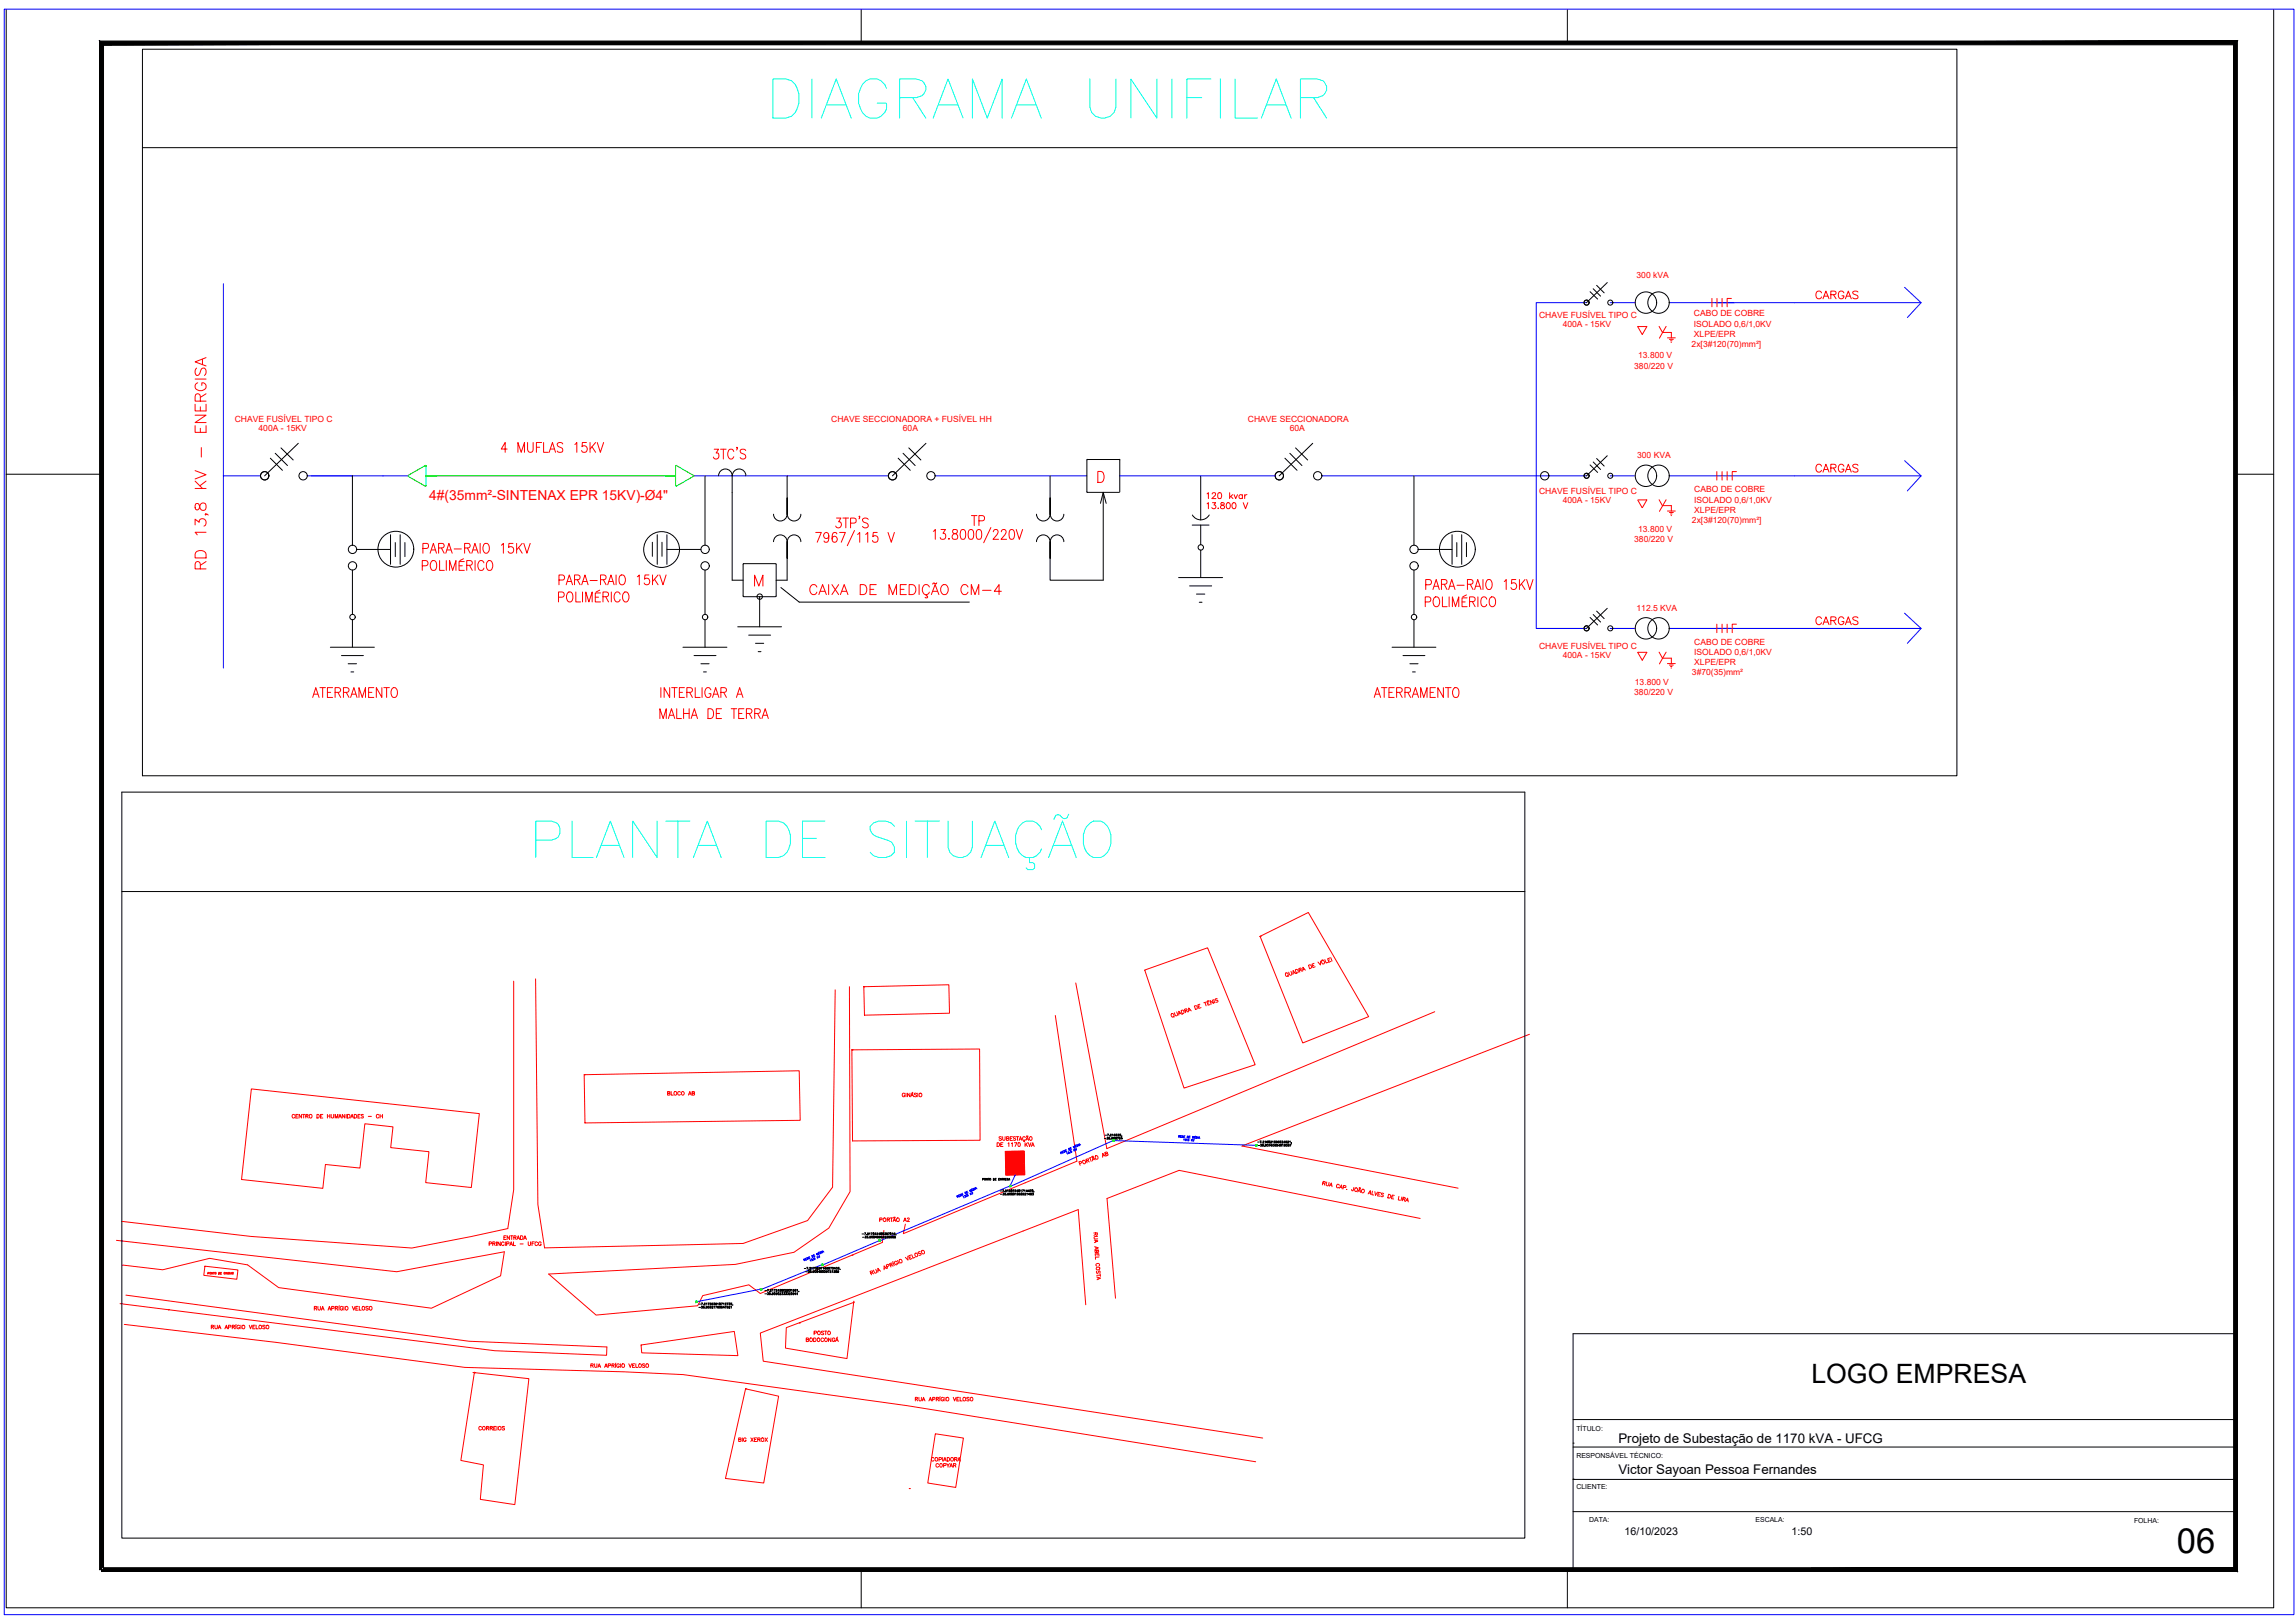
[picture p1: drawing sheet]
<svg xmlns="http://www.w3.org/2000/svg" width="594mm" height="420mm" viewBox="0 0 594 420" stroke-linecap="round" stroke-linejoin="round" font-family="sans-serif">
<defs><g id="words">
<text font-size="21.6" fill="#0ff" x="137.6" y="226.5">PLANTA DE SITUAÇÃO</text>
<text font-size="15.4" fill="#0ff" x="199" y="31.8">DIAGRAMA UNIFILAR</text>
<text font-size="9" x="563.5" y="402.1">06</text>
<text font-size="6.9" x="468.9" y="358.1">LOGO EMPRESA</text>
<text font-size="6.6" fill="#f00" x="54.7" y="148.5" transform="rotate(-90 54.7 148.5)">RD 13,8 KV - ENERGISA</text>
<g font-size="5.7" fill="#f00">
<text x="128.4" y="118.2">4 MUFLAS 15KV</text>
<text x="250.1" y="137.2">TP</text>
<text x="108.3" y="144.3">PARA-RAIO 15KV</text>
<text x="367.9" y="153.8">PARA-RAIO 15KV</text>
<text x="79.7" y="181.7">ATERRAMENTO</text>
<text x="354.5" y="181.7">ATERRAMENTO</text>
<text x="169.7" y="187.3">MALHA DE TERRA</text>
</g>
<g font-size="5.3" fill="#f00">
<text x="468.8" y="78.7">CARGAS</text>
<text x="468.8" y="123.5">CARGAS</text>
<text x="468.8" y="163">CARGAS</text>
</g>
<text font-size="3.6" fill="#f00" x="111.1" y="129.5">4#(35mm²-SINTENAX EPR 15KV)-Ø4&quot;</text>
<g font-size="3.5">
<text x="418.9" y="373.5">Projeto de Subestação de 1170 kVA - UFCG</text>
<text x="418.9" y="381.5">Victor Sayoan Pessoa Fernandes</text>
</g>
<g font-size="2.8">
<text x="420.5" y="397.3">16/10/2023</text>
<text x="463.8" y="397.3">1:50</text>
</g>
<g font-size="2.2" fill="#f00">
<text x="423.6" y="72">300 kVA</text>
<text x="398.4" y="82.3">CHAVE FUSÍVEL TIPO C</text>
<text x="438.5" y="81.9">CABO DE COBRE</text>
<text x="404.5" y="84.6">400A - 15KV</text>
<text x="437.9" y="89.8">2x[3#120(70)mm²]</text>
<text x="438.5" y="84.5">ISOLADO 0,6/1,0KV</text>
<text x="438.5" y="87.2">XLPE/EPR</text>
<text x="423" y="95.4">380/220 V</text>
<text x="424.1" y="92.8">13.800 V</text>
<text x="60.8" y="109.3">CHAVE FUSÍVEL TIPO C</text>
<text x="66.9" y="111.6">400A - 15KV</text>
<text x="215.2" y="109.3">CHAVE SECCIONADORA + FUSÍVEL HH</text>
<text x="233.7" y="111.6">60A</text>
<text x="323" y="109.3">CHAVE SECCIONADORA</text>
<text x="333.8" y="111.6">60A</text>
<text x="423.8" y="118.6">300 KVA</text>
<text x="398.4" y="127.8">CHAVE FUSÍVEL TIPO C</text>
<text x="404.5" y="130.1">400A - 15KV</text>
<text x="438.6" y="127.4">CABO DE COBRE</text>
<text x="438.6" y="130.1">ISOLADO 0,6/1,0KV</text>
<text x="424.1" y="137.6">13.800 V</text>
<text x="438" y="135.3">2x[3#120(70)mm²]</text>
<text x="438.6" y="132.8">XLPE/EPR</text>
<text x="423" y="140.3">380/220 V</text>
<text x="423.6" y="158.1">112.5 KVA</text>
<text x="398.4" y="167.9">CHAVE FUSÍVEL TIPO C</text>
<text x="438.6" y="166.9">CABO DE COBRE</text>
<text x="404.5" y="170.2">400A - 15KV</text>
<text x="438.6" y="169.5">ISOLADO 0,6/1,0KV</text>
<text x="438.6" y="172.2">XLPE/EPR</text>
<text x="423.2" y="177.2">13.800 V</text>
<text x="438" y="174.8">3#70(35)mm²</text>
<text x="423" y="180">380/220 V</text>
</g>
<g font-size="1.8">
<text x="408.1" y="370.4">TÍTULO:</text>
<text x="408.1" y="377.5">RESPONSÁVEL TÉCNICO:</text>
<text x="408.1" y="385.5">CLIENTE:</text>
<text x="411.4" y="393.9">DATA:</text>
<text x="454.4" y="393.9">ESCALA:</text>
<text x="552.4" y="394.4">FOLHA:</text>
</g>
</g></defs>
<!-- layer: DIAGRAMA -->
<g fill="none" stroke="#000" stroke-width=".26">
<path d="M411.6 75.5l2 1.9M412.4 74.8l1.9 1.9M413.3 73.9l1.9 1.9M416.1 73.2l-5.4 5.2M70 118.6l3.1 3.2M71.2 117.3l3.2 3.2M72.7 116l3.2 3.1M77.2 114.8l-8.7 8.4M232.5 118.6l3.1 3.2M233.8 117.3l3.1 3.2M235.2 116l3.2 3.1M239.7 114.8l-8.7 8.4"/>
<path d="M281.5 119l8.3-.1 .1 .2M281.5 118.9l-.2 .2v8.2M289.9 119.1v8.2M332.6 118.6l3.1 3.2M333.9 117.3l3.1 3.2M335.4 116l3.1 3.1M339.8 114.8l-8.7 8.4M412.4 119.6l1.9 1.9M413.3 118.7l1.9 2M416.1 118l-5.4 5.2M91.2 123.2v18M182.5 123.2v18"/>
<path d="M186 123.2a1.78 1.78 0 0 1 1.8-1.8 1.78 1.78 0 0 1 1.8 1.8 1.76 1.76 0 0 1 1.7-1.8 1.76 1.76 0 0 1 1.8 1.8M189.5 123.2v27h2.9M200.2 133.1a1.76 1.76 0 0 0 1.8 1.8 1.76 1.76 0 0 0 1.8-1.8M203.8 123.2v9.9v-4.2M203.8 133.1a1.76 1.76 0 0 0 1.7 1.8 1.76 1.76 0 0 0 1.8-1.8M268.3 133.1a1.76 1.76 0 0 0 1.8 1.8 1.76 1.76 0 0 0 1.7-1.8M271.8 123.2v9.9v-4.2M271.9 133.1a1.76 1.76 0 0 0 1.7 1.8 1.76 1.76 0 0 0 1.8-1.8M281.3 127.3l.2 .2M281.5 127.5h8.2M284.9 130.3l.7-2.8 .7 2.8M285.6 127.5v22.7h-13.8v-9.9v4.2"/>
<path d="M308.6 135.9h4.4M308.7 133.3a2.52 2.52 0 0 0 4.3 0M310.8 123.2v11.4M310.8 135.9v5.1M366 123.2v18M411.6 120.4l2 1.9M91.2 147.6v11.4M182.5 147.6v11.4M192.5 145.9l8.4 .1v8.3l-.1 .1M192.5 154.5h8.2M192.5 145.9l-.1 .2v8.2l.1 .1M200.2 140.2a1.76 1.76 0 0 1 1.8-1.7 1.76 1.76 0 0 1 1.8 1.7"/>
<path d="M203.8 144.5v-4.2v9.9h-2.9M203.8 140.2a1.76 1.76 0 0 1 1.7-1.7 1.76 1.76 0 0 1 1.8 1.7M268.3 140.2a1.76 1.76 0 0 1 1.8-1.7 1.76 1.76 0 0 1 1.7 1.7M271.9 140.2a1.76 1.76 0 0 1 1.7-1.7 1.76 1.76 0 0 1 1.8 1.7M366 147.6v11.4M411.6 159.9l2 1.9M412.4 159.1l1.9 1.9M413.3 158.2l1.9 1.9M416.1 157.5l-5.4 5.2"/>
<circle cx="410.7" cy="78.3" r=".66"/>
<circle cx="416.8" cy="78.3" r=".66"/>
<circle cx="426.1" cy="78.3" r="2.77"/>
<circle cx="429.3" cy="78.3" r="2.77"/>
<circle cx="68.5" cy="123.2" r="1.08"/>
<circle cx="78.5" cy="123.2" r="1.08"/>
<circle cx="231" cy="123.2" r="1.08"/>
<circle cx="241" cy="123.2" r="1.08"/>
<circle cx="331.2" cy="123.2" r="1.08"/>
<circle cx="341.1" cy="123.2" r="1.08"/>
<circle cx="399.9" cy="123.2" r="1.08"/>
<circle cx="410.7" cy="123.2" r=".66"/>
<circle cx="416.8" cy="123.2" r=".66"/>
<circle cx="426.1" cy="123.2" r="2.77"/>
<circle cx="429.3" cy="123.2" r="2.77"/>
<circle cx="91.2" cy="142.2" r="1.08"/>
<circle cx="91.2" cy="146.5" r="1.08"/>
<circle cx="182.5" cy="146.5" r="1.08"/>
<circle cx="182.5" cy="142.2" r="1.08"/>
<circle cx="366" cy="142.2" r="1.08"/>
<circle cx="366" cy="146.5" r="1.08"/>
<circle cx="410.7" cy="162.7" r=".66"/>
<circle cx="416.8" cy="162.7" r=".66"/>
<circle cx="426.1" cy="162.7" r="2.77"/>
<circle cx="429.3" cy="162.7" r="2.77"/>
</g>
<g fill="none" stroke="#00f" stroke-width=".26">
<path d="M57.8 73.4v99.5M410.7 78.4h-13v84.3h13M416.8 78.4h6.5M432.1 78.4h32.5M57.8 123.2h9.6M79.5 123.2h26.1M179.6 123.2h50.3M242 123.2h39.3M397.7 123.2h13M416.8 123.2h6.5M432.1 123.2h32.5M416.8 162.7h6.5"/>
<path d="M432.1 162.7h32.5"/>
</g>
<!-- layer: SIMBOLOGIA -->
<g fill="none" stroke="#000" stroke-width=".26">
<path d="M196.6 154.5v7.8M305.1 149.5h11.4M307.9 151.7h5.7M309.7 153.8h2.2M310.4 155.9h.7M310.8 142.4v7.1M85.5 167.6h11.4M88.4 169.7h5.7M90.1 171.8h2.2M90.8 173.9h.8M91.2 160.4v7.2M176.8 167.6h11.4"/>
<path d="M179.7 169.7h5.6M181.4 171.8h2.2M182.1 173.9h.7M182.5 160.4v7.2M191 162.3h11.3M193.8 164.4h5.7M195.6 166.5h2.1M196.3 168.7h.7M360.3 167.6h11.4M363.2 169.7h5.7M365 171.8h2.1M365.6 173.9h.8"/>
<path d="M366 160.4v7.2"/>
<circle cx="91.2" cy="159.7" r=".7"/>
<circle cx="182.5" cy="159.7" r=".7"/>
<circle cx="196.7" cy="154.5" r=".7"/>
<circle cx="310.8" cy="141.7" r=".7"/>
<circle cx="366" cy="159.7" r=".7"/>
</g>
<!-- layer: PLANTA_BAIXA -->
<g fill="none" stroke="#f00" stroke-width=".26">
<path d="M211.5 152a.87 .87 0 0 0-1.1-.7 1.36 1.36 0 0 0-.8 1.5 1.36 1.36 0 0 0 1.3 1.1l.6-.6M212 153.9l.9-2.6 1 2.6M212.3 153.1h1.2M214.5 151.3v2.6M215.3 151.3l1.8 2.6M217.1 151.3l-1.8 2.6M217.6 153.9l.9-2.6 1 2.6M217.9 153.1h1.3M222.7 151.3h.8a1.39 1.39 0 0 1 .9 1.3 1.39 1.39 0 0 1-.9 1.3h-.8zM225.2 152.6h1M226.8 151.3h-1.6v2.6h1.6M230.1 153.9v-2.6l1 2.6 1-2.6v2.6"/>
<path d="M233 152.6h1M234.6 151.3h-1.6v2.6h1.6M235.3 151.3h.9a1.36 1.36 0 0 1 .9 1.3 1.36 1.36 0 0 1-.9 1.3h-.9zM237.9 151.3v2.6M239.7 153.9v.4l.4 .1v.2h-.6M240.6 152a.9 .9 0 0 0-1.4-.5 1.53 1.53 0 0 0 .3 2.4 .93 .93 0 0 0 1.1-.6M241.1 153.9l1-2.6 .9 2.6M241.4 153.1h1.3M242 151.1l-.3-.2-.3 .3M242 151.1h.4M242.5 150.9l-.1 .2M243.8 151.7l.2-.2a1.22 1.22 0 0 1 1.4 .5 1.22 1.22 0 0 1-.2 1.5l-.2 .3a1.23 1.23 0 0 1-1.5-.5 1.23 1.23 0 0 1 .3-1.6z"/>
<path d="M250.6 152a.9 .9 0 0 0-1.4-.5 1.53 1.53 0 0 0 .3 2.4 .93 .93 0 0 0 1.1-.6M251.4 153.9v-2.6l1 2.6 1-2.6v2.6M254.3 152.8h2.2M259.2 153.1h-1.8l1.2-1.8v2.6"/>
</g>
<path d="M206.9 155.9h44" fill="none" stroke="#000" stroke-width=".26"/>
<!-- layer: SIMBOLOGIA -->
<path d="M105.7 123.3l4.4 2.5 .2-.1M105.7 123v.3M110.3 120.7v5M110.3 120.6l-.2-.1-4.4 2.6M113.1 123.2h-2.8h64.6h-2.9M174.9 120.7v5M174.9 120.6l.2-.1 4.4 2.6M179.5 123.3l-4.4 2.5-.2-.1M179.5 123v.3" fill="none" stroke="#0f0" stroke-width=".26"/>
<!-- layer: DIAGRAMA -->
<g fill="none" stroke="#f00" stroke-width=".26">
<path d="M443.1 77.3v2.1M444.5 77.3v2.1M445.8 77.3v2.1M448.2 77.3h-1.1v2.1M424 84.6l1.1 1.9M424 84.6h2.3M426.3 84.6l-1.2 1.9M429.5 84.5l.9 1.5M430.4 86.1h2.2v1.4M431.3 84.5l-1.7 3M431.6 87.5h2.1M432.1 87.8h1.1"/>
<path d="M432.4 88.2h.4M432.6 88.6h.1M184.9 116.3h1.1l-.6 1h.3a.79 .79 0 0 1 .2 1.2 .79 .79 0 0 1-1.2-.2M186.5 116.3h1.5M187.2 116.3v2.5M189.9 116.9a.81 .81 0 0 0-.9-.6 .81 .81 0 0 0-.6 1v.6a.81 .81 0 0 0 .6 .9 .81 .81 0 0 0 .9-.6M190.9 115.9h-.2h.2l-.2 .6M193 116.6a.78 .78 0 0 0-.8-.3 .78 .78 0 0 0-.6 .6l.2 .4 1 .4a.63 .63 0 0 1 .2 .7 .63 .63 0 0 1-.5 .4h-.4l-.5-.4M211.2 137.8h1.4l-1.1 2.6M214.5 138.7v.4a.65 .65 0 0 1-1.2 0 .71 .71 0 0 1 .1-1.1 .71 .71 0 0 1 1.1 .2 2.87 2.87 0 0 1-.3 2.1 .65 .65 0 0 1-.9-.3M216.5 134.1h1.2l-.6 1a.77 .77 0 0 1 .6 1.2 .77 .77 0 0 1-1.4-.1M216.6 138.2a.58 .58 0 0 0-.9-.2 2.38 2.38 0 0 0 0 2.3 .72 .72 0 0 0 .9-.3 .72 .72 0 0 0-.1-.9 .72 .72 0 0 0-1 .1l-.1 .3"/>
<path d="M217.3 137.8h1.5l-1 2.6M218.2 134.1h1.5M218.9 134.1v2.6M220.2 135.4h.9l.4-.2v-.9l-.4-.2h-.9v2.6M221.2 137.3l-1.9 4M222 138.3l.5-.5v2.6M222.5 133.7h-.2h.2l-.2 .6M224.1 138.3l.5-.5v2.6M224.7 134.5a.82 .82 0 0 0-.8-.4 .82 .82 0 0 0-.6 .6l.2 .4 1 .5a.63 .63 0 0 1 .2 .6 .63 .63 0 0 1-.5 .5l-.7-.2-.2-.2M227.1 137.8h-1l-.2 1.1a.82 .82 0 0 1 1.2 .1 .82 .82 0 0 1 0 1.1 .82 .82 0 0 1-1.2 .1l-.1-.3M229.9 137.8l.8 2.6 .8-2.6M241.6 137.5l.5-.4v2.5"/>
<path d="M243.6 137.1h1.1l-.6 .9a.78 .78 0 0 1 .6 1.3 .78 .78 0 0 1-1.3-.2M245.5 139.5h.2zM246.7 137.2a.59 .59 0 0 0 .2 .8 .83 .83 0 0 1 1 .6 .83 .83 0 0 1-.5 1 .74 .74 0 0 1-1-.5 .74 .74 0 0 1 .7-.9l.4-.2a.59 .59 0 0 0 .2-.8zM248.8 137.2a.67 .67 0 0 1 1.1 .3l.1 .7a1.15 1.15 0 0 1-.6 1.4h-.2a1.45 1.45 0 0 1-.5-2.1zM250.9 137.2a.67 .67 0 0 1 1.1 .3l.1 .7a1.15 1.15 0 0 1-.6 1.4h-.3a1.12 1.12 0 0 1-.6-1.4zM253 137.2a.68 .68 0 0 1 1 .3l.1 .7a1.12 1.12 0 0 1-.6 1.4h-.2a1.12 1.12 0 0 1-.6-1.4zM256.5 136.6l-1.9 3.9M257.1 137.7l.5-.6h.4l.4 .4-.3 .9-1.1 1.2h1.5M259.2 137.7l.4-.6h.5l.3 .4-.3 .9-1 1.2h1.5M261.5 137.2l.5-.1a1.78 1.78 0 0 1 .3 2.4l-.5 .1a1.15 1.15 0 0 1-.6-1.4zM263.1 137.1l.8 2.5 .8-2.5M284.2 122h.8a1.61 1.61 0 0 1 0 2.9h-.8z"/>
<path d="M424 129.5l1.1 1.9M424 129.4h2.2M425.1 131.4h.1M426.2 129.4l-1 2M429.5 129.4l.9 1.5h2.2v1.4M430.3 130.9h.1M431.3 129.4l-1.7 3M431.6 132.3h2.1M432.1 132.7h1.1M432.4 133.1h.4M432.6 133.5h.1M444.4 122.1v2.2"/>
<path d="M445.8 122.1v2.2M447.1 122.1v2.2M449.5 122.1h-1.1v2.2M109.3 146.5h.9a.69 .69 0 0 0 .6-.7 .69 .69 0 0 0-.6-.7h-.9v2.6M111.8 145.2l.2-.1a1.35 1.35 0 0 1 .9 2.2 .82 .82 0 0 1-1 .3 .82 .82 0 0 1-.5-.9v-.6zM113.8 145.1v2.6h1.2M115.5 145.1v2.6M116.4 147.7v-2.6l.8 2.6 .8-2.6v2.6M118.8 146.5h.9M120.2 145.4h-1.4v2.3h1.4M120.8 146.3h1a.62 .62 0 0 0 .5-.6 .62 .62 0 0 0-.5-.6h-1v2.6M121.5 146.3l.8 1.4"/>
<path d="M123 145.1v2.6M125.3 145.7a.81 .81 0 0 0-1-.6 .81 .81 0 0 0-.6 1v.6a.81 .81 0 0 0 .6 .9 .81 .81 0 0 0 1-.5M126.3 145.2l.2-.1a1.38 1.38 0 0 1 1.1 1 1.38 1.38 0 0 1-.5 1.5l-.2 .1a1.34 1.34 0 0 1-1.1-1 1.34 1.34 0 0 1 .5-1.5zM144.6 154.6h.9a.69 .69 0 0 0 .6-.7 .69 .69 0 0 0-.6-.7h-.9v2.6M144.7 150.2l1.2-.1 .2-.4a.71 .71 0 0 0-.5-.9h-.9v2.6M146.6 151.4l.8-2.6 .8 2.6M146.9 150.5h1M147.1 153.4l.2-.2a1.38 1.38 0 0 1 1.1 1.1 1.38 1.38 0 0 1-.5 1.4l-.2 .1a1.24 1.24 0 0 1-.9-2zM148.7 150.1h.9a.62 .62 0 0 0 .6-.6 .62 .62 0 0 0-.6-.7h-.9v2.6M149.1 153.2v2.6h1.2M149.4 150.1l.8 1.3M150.6 151.4l.8-2.6 .8 2.6"/>
<path d="M150.8 153.2v2.6M150.9 150.5h1M151.6 155.8v-2.6l.8 2.6 .9-2.6v2.6M152.7 150.3h1.9M154.1 154.6h.8M155.2 152.8l-.9 .4M155.4 150.1h1a.62 .62 0 0 0 .5-.6 .62 .62 0 0 0-.5-.7h-1v2.6M155.4 153.5h-1.3v2.3h1.3M156.1 154.5h.9a.62 .62 0 0 0 .5-.6 .62 .62 0 0 0-.5-.7h-.9v2.6M156.2 150.1l.7 1.3M156.8 154.5l.7 1.3M157.3 151.4l.9-2.6 .8 2.6"/>
<path d="M157.6 150.5h1.1M158.2 153.2v2.6M159.5 148.8v2.6M160.4 149.2l.4-.4a1.36 1.36 0 0 1 1.1 1 1.36 1.36 0 0 1-.4 1.5l-.3 .1a1.35 1.35 0 0 1-.8-2.2zM160.5 153.8a.81 .81 0 0 0-.9-.5 .81 .81 0 0 0-.6 .9l.1 1a.72 .72 0 0 0 1.1 .5l.3-.5M161.6 153.4l.2-.2a1.38 1.38 0 0 1 1.1 1.1 1.38 1.38 0 0 1-.5 1.4l-.2 .1a1.27 1.27 0 0 1-1-2zM165 149.3l.5-.5v2.6M168 148.8h-1l-.2 1.1a.79 .79 0 0 1 1.2 .1 .79 .79 0 0 1-.1 1.1 .79 .79 0 0 1-1.1-.2M168.9 148.8v2.6M169.4 149.9l.9 1.5M170.3 148.8l-1.4 1.7M170.8 148.8l.8 2.6 .8-2.6"/>
<path d="M195.3 151.7v-2.8l1.1 2.8 1.1-2.8v2.8M368.9 155.8l1.3-.1 .2-.3a.71 .71 0 0 0-.5-.9h-1v2.6M371.2 154.9l.4-.4a1.36 1.36 0 0 1 1.1 1 1.36 1.36 0 0 1-.5 1.4l-.2 .2a1.35 1.35 0 0 1-.8-2.2zM373.4 154.5v2.6h1.2M375.1 154.5v2.6M376 157.1v-2.6l.8 2.6 .8-2.6v2.6M378.5 155.8h.8M379.8 154.8h-1.3v2.3h1.3M380.4 155.7h.9a.62 .62 0 0 0 .6-.6 .62 .62 0 0 0-.6-.6h-.9v2.6M381.1 155.7l.7 1.4M382.6 154.5v2.6M384.9 155.1a.79 .79 0 0 0-1-.6 .79 .79 0 0 0-.6 1v.6a.79 .79 0 0 0 .6 1 .79 .79 0 0 0 1-.6"/>
<path d="M385.7 154.9a.8 .8 0 0 1 1-.3 .8 .8 0 0 1 .4 .9 1.11 1.11 0 0 1-1 1.6l-.2-.2a1.76 1.76 0 0 1-.2-2zM171.1 178v2.6M173.4 178v2.6l-1.5-2.6v2.6M173.9 178h1.4M174.6 178v2.6M175.9 179.2h.8M177.2 178h-1.3v2.6h1.3M177.8 179.2h.9a.62 .62 0 0 0 .5-.6 .62 .62 0 0 0-.5-.6h-.9v2.6M178.5 179.2l.7 1.4M180 178v2.6h1.2M181.7 178v2.6M184 178.6a.81 .81 0 0 0-.9-.6 .81 .81 0 0 0-.6 1v.6a.8 .8 0 0 0 .7 1 .8 .8 0 0 0 .8-1h-.5"/>
<path d="M184.7 179.7h1.1M186.6 179.2h.9a.62 .62 0 0 0 .6-.6 .62 .62 0 0 0-.6-.6h-.9v2.6M187.3 179.2l.7 1.4M191 179.7h1M424 169l1.1 1.9M424 169l2.3-.1-1.2 2M429.5 168.8l.9 1.6M430.4 170.4h2.2v1.4M431.3 168.8l-1.7 3.1M431.6 171.8h2.1M432.1 172.2h1.1M432.4 172.6h.4"/>
<path d="M432.6 172.9h.1M444.4 161.6v2.2M445.8 161.6v2.2M447.1 161.6v2.2M449.5 161.6h-1.1v2.2M184.4 180.6l.9-2.6 .8 2.6M190.6 180.6l.9-2.6 .8 2.6"/>
</g>
<!-- layer: POSTE -->
<g fill="none" stroke="#000" stroke-width=".26">
<path d="M101.1 138.4v7.7M103.6 138.4v7.7M170.1 138.4v7.7M172.6 138.4v7.7M375.9 138.4v7.7M378.4 138.4v7.7M92.3 142.2h8.8M102.3 140.5v3.6M104.8 140.5v3.6M168.9 140.4v3.6M171.4 140.4v3.6M172.6 142.2h8.8"/>
<path d="M202.1 152.1l4.8 3.8M367.1 142.2h8.8M377.1 140.5v3.6M379.6 140.5v3.6"/>
<circle cx="102.5" cy="142.2" r="4.6"/>
<circle cx="171.3" cy="142.3" r="4.6"/>
<circle cx="377.3" cy="142.2" r="4.6"/>
</g>
<!-- layer: E-ALTATENSAO -->
<g fill="none" stroke="#00f" stroke-width=".26">
<path d="M289.9 123.2h40.1M342.1 123.2h55.6M274.6 298.5l.2-.2-.1-.1-.2 .1 .2 .4M274.7 298.4l.3 .2M275.2 297.9l-.3 .2 .2 .4 .3-.1M275.2 298.2l-.2 .1M275.3 297.9h.4l-.1 .4zM276 297.8l-.2 .1M276 297.6l-.3 .1 .2 .5 .3-.2M276.1 298.5l.1-.1 .2 .4M276.5 298.2h.2l-.1 .2 .3 .1-.3 .1M276.6 297.3h.3v.3l-.2 .2z"/>
<path d="M277 298.5h.1M277.1 298l.4 .3-.3 .1 .1-.5zM277.2 297l-.2 .1 .2 .5 .3-.1M277.2 297.3h-.1M277.9 297.6l.2 .4M278.1 297.7l.3 .2M278.2 297.5l-.2 .4M278.3 297.1l-.2-.5 .1 .5-.4-.3 .2 .4M278.5 296.4l-.2 .1M278.6 296.5l-.3 .1 .2 .4 .3-.1M278.6 296.7l-.2 .1M278.6 297.3v.5l-.3-.4"/>
<path d="M278.7 296.4l.4 .1-.1 .3h-.2zM279.1 296.2l.2 .4M279.6 296.3l-.2 .1M279.7 296.4l-.3-.3v.5M288 295.3l-26.3 11.7M288.4 295.3l36.7 1.2M305.1 294.2h.3v-.2h-.3v.4M305.2 294.2l.2 .2M305.5 294.2h.2M305.9 294h-.3l-.1 .4 .3 .1M306 294l.3 .2-.1 .3h-.3zM306.4 294.9l.1-.1v.5"/>
<path d="M306.5 294.3h.1M306.7 294h-.2l-.1 .5h.3M306.8 294.9h.3v.3h-.3M307.3 295.3h.1M307.3 294.1l.3 .1v.4h-.3zM307.5 294.9l.3 .2-.2 .3-.1-.3 .3-.2zM307.8 294.3h.2M308.1 294.1h-.3v.5h.3M308.4 294.9v.5M308.5 295.1l.2 .3M308.7 294.6v-.4l.2 .4 .2-.4-.1 .4M308.7 294.9l-.3 .3"/>
<path d="M308.8 294.9l.1 .5 .3-.4M309.2 294.4l.2 .1M309.5 294.1l-.2 .1M309.5 294.3h-.3v.4h.3M309.7 294.2l.3 .1-.1 .4h-.3zM310.1 294.3v.4M310.2 294.7l.2-.4 .2 .5M310.3 294.6h.2M247.7 309.8l.3-.1-.1-.2-.3 .1 .3 .4M247.9 309.7l.2 .2M248.3 309.5l-.1 .1M248.4 309.3l-.3 .1 .2 .4 .2-.1"/>
<path d="M248.5 309.2h.3l.1 .3-.2 .1zM249.2 308.9l-.3 .1 .2 .5 .2-.2M249.2 309.2h-.2M249.3 309.8v-.1l.3 .4M249.6 309.5h.3l-.1 .2 .2 .1-.2 .1M249.7 308.7l.2-.1 .2 .4-.2 .1zM250.2 309.8h.1M250.3 309.2l-.1 .2 .5 .1-.3 .2-.1-.2 .2-.2zM250.4 308.4l-.3 .1 .3 .4 .2-.1M250.4 308.6l-.2 .1M251.1 308.9l.1 .4M251.2 309l.3 .2"/>
<path d="M251.3 308.8l-.1 .4M251.5 308.4l-.2-.5v.5l-.3-.3 .2 .4M251.6 307.7l-.1 .1M251.7 308l-.2 .1M251.8 307.8l-.3 .1 .2 .4 .2-.1M251.8 308.6v.5l-.4-.4M251.8 307.7l.3-.1 .2 .4-.2 .1zM252.3 307.5l.2 .4M252.8 307.6l-.2 .1M252.9 307.8l-.3-.4v.5M261.4 307l-33.5 14.2M262.8 304.2l-1.3 2.7"/>
<path d="M196.8 333.8l-16.4 3.2M208.1 326.2l.3-.1-.1-.2-.3 .1 .2 .4M208.3 326.1l.2 .2M208.7 325.9l-.2 .1M208.7 325.7l-.3 .1 .3 .4 .2-.1M208.8 325.6h.4l.1 .3-.3 .2zM209.5 325.3l-.2 .1 .2 .4 .2-.1M209.5 325.5l-.1 .1M209.7 326.2v-.1l.2 .4M210 326l.2-.2v.3h.2l-.3 .2M210.1 325h.3l.1 .3-.2 .2zM210.6 326.2h.1"/>
<path d="M210.7 325.7l.3 .3-.3 .1 .2-.4zM210.8 324.7l-.3 .2 .2 .4 .3-.1M210.8 325l-.2 .1M211.5 325.3l.1 .5M211.6 325.5l.3 .1M211.7 325.2l-.1 .4M211.9 324.8l-.2-.4v.5l-.4-.4 .2 .4M212 324.1l-.1 .2M212.1 324.4l-.2 .1M212.1 324.2l-.3 .1 .2 .4 .3-.1M212.1 325l.1 .5-.4-.3M212.2 324.1h.4v.4z"/>
<path d="M212.6 327.4l-15.4 6.4M212.6 323.9l.3 .5M213.1 324l-.2 .1M213.3 324.1l-.4-.3v.5M227.5 321.2l-14.5 6.2"/>
</g>
<g fill="none" stroke="#f00" stroke-width=".26">
<path d="M312.5 127.8l.3-.2v1.5M312.5 130.4l.3-.3v1.6M313.8 127.9l.1-.3h.5l.2 .1 .1 .3-1 1.1h1M313.9 130.1h.8l-.5 .6a.53 .53 0 0 1 .4 .9 .53 .53 0 0 1-.9-.2M315.3 131.6h.1zM315.4 127.6a.77 .77 0 0 1 .9 .6 .77 .77 0 0 1-.5 .9h-.2a1.01 1.01 0 0 1-.2-1.5zM316.1 130.2v.4l.9 .6a.51 .51 0 0 1-.6 .5 .51 .51 0 0 1-.4-.7l.9-.5-.3-.4zM317.7 130.2l.2-.1a.81 .81 0 0 1 .6 .8 .81 .81 0 0 1-.6 .8 .95 .95 0 0 1-.2-1.5zM318.3 127.6v1.5M318.6 128.5l.6 .6M319.1 128.1l-.8 .7M319.2 130.2l.2-.1a.81 .81 0 0 1 .6 .8 .81 .81 0 0 1-.6 .8 .95 .95 0 0 1-.2-1.5z"/>
<path d="M319.4 128.1l.5 1 .4-1M321.6 128.3a.5 .5 0 0 0-.7-.1 .5 .5 0 0 0 0 .7 .5 .5 0 0 0 .7 0M321.6 128.1v1M321.8 130.1l.6 1.6 .6-1.6M322.2 128.1v1M322.8 128.1h-.4l-.2 .4"/>
</g>
<!-- layer: ARQ-FOLHA -->
<g fill="none" stroke="#000" stroke-width=".26">
<path d="M1.6 2.4v413.8h587v-413.8M222.9 2.4v8.7M405.7 2.4v8.7M1.6 122.8h24.7M578.7 122.8h9.9M578.7 345.3h-171.5v61.1M407.2 373.6h.1M407.2 374.6h171.5M407.2 367.5h171.5M407.2 382.9h.1M407.2 391.3h171.5M407.2 383h171.5"/>
<path d="M222.9 406.4v9.8M405.7 406.4v9.8"/>
</g>
<path d="M26.3 405.8v1l551.9-1zM26.3 406.8l551.9-1 1 1zM578.2 11.6v394.2l1 1zM578.2 11.6l1-1v396.2zM26.8 11.6h551.4l1-1zM25.8 10.6h553.4l-552.4 1zM25.8 10.6l1 395.8v-394.8zM25.8 10.6l1 395.8h-1z" fill="#000" stroke="#000" stroke-width=".26"/>
<!-- layer: CONDUTOR -->
<path d="M1.1 2.4h592.7v415.6h-592.7zM493 74.4l4.3 4h-32.7M497.3 78.4l-3.6 3.8M493 119.3l4.3 3.9h-32.7M497.3 123.2l-3.6 3.9M493 158.8l4.3 3.9h-32.7M497.3 162.7l-3.6 3.8" fill="none" stroke="#00f" stroke-width=".26"/>
<!-- layer: 0E-Arquitetura -->
<g fill="none" stroke="#f00" stroke-width=".26">
<path d="M133 254v54l-1.6 10.1-9.5 2-15.3 3-41.7-3-33.4-3.9M138.6 253.4l.6 58.4 1.8 11.2 51.4-1.1 16.6-5.9 6.5-8.7 .7-51.1M219.9 255.4l.1 53.1-5.5 9.4-9 6.3-15.1 3.1-48.4 2.5 12.3 10.6 26.3-2.4 1.3-2.6 11.9-2.8 3 2.3 31.6-13.3 .4-3.1M223.6 255.4l22-.5 .2 7.4-22 .5zM223.6 255.4h.1M278.5 254.5l8 42.8 84.9-35.4M296.3 251.1l16.3-5.7 12.3 30.2-18.4 6.1-10.2-30.5M310.6 260l-.6 .1 .3 .9 .6-.1M311.9 259.5l.3 .9M312.2 259.4l-.6 .2M312.8 259.1l-.3 .1M312.9 259.6l-.4 .2"/>
<path d="M313 259.2l-.6 .1 .3 .9 .6-.1M313.8 258.9l.3 .9-.9-.8 .3 1M314.2 258.7l.3 .9M315.1 258.6h-.4l-.2 .2 .7 .2 .1 .3-.6 .1M326.2 242.4l12.5-6.2 15.6 27-17.1 6.8zM326.2 242.4h.1M333.2 252.6l.4 .1M334.2 251.5l.2 .7-.3 .3-.3-.2-.2-.6M335.2 251.8l-.5 .1M335.3 251.1l.3-.1a.5 .5 0 0 1 .4 .3 .5 .5 0 0 1-.1 .5l-.3 .2zM335.4 252.1l-.7-.9v1.1M336.3 251.2l.5-.3v-.2l-.6 .1 .3 .9"/>
<path d="M336.6 251.1l.5 .4M337.7 250.9l-.4 .1M337.9 251.2l-.6-.8-.1 1M338.7 249.9l.3-.1a.5 .5 0 0 1 .5 .3 .5 .5 0 0 1-.2 .6l-.3 .1zM340.1 249.9l-.3 .1M340.1 249.4l-.5 .2 .3 .9 .5-.2M341.8 248.8v1l-.6-.8M342.5 248.5l-.4 .1M342.9 248.4l.4 .9 .5-.2M344.2 248.5l-.4 .1M344.2 248l-.5 .2 .3 .9 .6-.2M344.5 247.9l.3 .9"/>
<path d="M151.3 278.2h.1M220.5 271.8l33.1-.2 .1 23.6-33 .2zM220.5 271.8h.1M220.6 271.8h.1M273.2 262.9l5.6 37.7-45 18.8 .6-2.5M303.7 263.1l.3 .2M304.6 262l.2 .6-.2 .4-.3-.1-.3-.7M305.6 262.3l-.5 .2M305.7 261.6l.3-.1a.52 .52 0 0 1 .5 .3 .52 .52 0 0 1-.2 .6l-.3 .1zM305.8 262.6l-.7-.8v1M306.7 261.7l.6-.2-.2-.3-.5 .1 .3 .9M307 261.6l.5 .4"/>
<path d="M308.1 261.5l-.4 .1M308.4 261.7l-.7-.8v1M309.2 260.4h.3a.49 .49 0 0 1 .4 .3 .49 .49 0 0 1-.1 .5l-.3 .1zM310.5 260.4l-.3 .2M395.9 267.8l-74.4 28.9 55.9 10.9M65.1 281.9l59 6.4-2.1 19.1-11.8-1.2 .8-8-9.9-1.1 .6-5.4-7.3-.8-1.2 11.5-9-.9-.6 6.1-21.1-2.2zM76.3 288.7a.39 .39 0 0 0-.6 0 .39 .39 0 0 0 0 .5 .39 .39 0 0 0 .6 0M76.6 288.9h.4M77.2 288.5h-.6v.9h.6M78.1 288.5v.9l-.7-.9v.9M78.3 288.5h.6M78.6 288.5v.9"/>
<path d="M79.2 288.9h.5l.1-.2-.6-.2v.9M79.5 288.9l.3 .5M82 288.5a.5 .5 0 0 1 .6 .3 .5 .5 0 0 1-.1 .6h-.5zM83 288.9h.3M83.6 288.5h-.6v.9h.6M84.8 288.9h.6M84.8 288.5v.9M85.4 288.5v.9M85.7 288.5l.1 .8 .2 .1 .3-.1 .1-.8M86.7 289.4v-.9l.4 .9 .4-.9v.9M87.7 289.4l.3-.9 .4 .9M87.8 289.1h.5"/>
<path d="M89.2 288.5v.9l-.6-.9v.9M89.6 288.5v.9M90 288.5a.51 .51 0 0 1 .6 .2 .51 .51 0 0 1-.2 .7h-.4zM90.8 289.4l.3-.9 .4 .9M90.9 289.1h.5M91.7 288.5h.3a.5 .5 0 0 1 .3 .5 .5 .5 0 0 1-.3 .4h-.3zM92.7 288.9h.3M93.2 288.5h-.5v.9h.5M94.1 288.6h-.6l.6 .5-.2 .3-.4-.1M95.3 289h.8M98.1 288.7a.38 .38 0 0 0-.5-.2 .38 .38 0 0 0-.2 .6 .34 .34 0 0 0 .3 .3 .34 .34 0 0 0 .4-.2M98.4 288.9h.6"/>
<path d="M98.4 288.5v.9M99 288.5v.9M151.4 290.7l55.7-.7-.2-12.8-55.7 1 .2 12.5M172.8 283h.6v-.3l-.6-.1v.9l.6-.1v-.3l-.2-.1M173.7 282.6v.9h.6M176.1 282.8a.35 .35 0 0 0-.4-.2 .35 .35 0 0 0-.3 .3v.3a.35 .35 0 0 0 .3 .3 .35 .35 0 0 0 .4-.2M178.2 283.5l.4-.9 .3 .9M178.4 283.2h.4M179.2 283h.5l.1-.3-.6-.1v.9l.5-.1-.1-.4M234.2 283.2a.4 .4 0 0 0-.5 0 .4 .4 0 0 0 0 .6 .4 .4 0 0 0 .5-.1v-.2h-.2M234.5 283v.9M235.5 283v.9l-.6-.9v.9"/>
<path d="M235.8 283.9l.3-.9 .4 .9M235.9 283.6h.4M236.3 282.8l-.2 .1M237.3 283.1h-.7l.7 .5-.2 .3-.5-.1M237.6 283v.9M258.1 295.8a.51 .51 0 0 1 .7 .5 .51 .51 0 0 1-.7 .5zM259 296.3h.4M259.2 294.4h-.6l.1 .2 .5 .3-.2 .3-.4-.1M259.5 294.3v.6l.3 .3 .3-.1 .1-.8M259.6 295.8h-.6v1h.6M260.2 298.1l4.9-.1 .2 6.1-5 .1zM260.3 298.1v.1"/>
<path d="M260.6 294.7h.5v-.4h-.5v.9l.5-.1-.2-.4M260.6 298.1l-.3 .3M260.8 298.1l-.5 .5M260.9 296l.3-.2v1M260.9 298.1l-.6 .7M261.2 298.1l-.9 .9M261.4 298.1l-1.1 1.1M261.5 294.7h.3M261.6 298.1l-1.3 1.2M261.7 298.1l-1.4 1.5M261.8 296l.2-.2v1M262 298l-1.7 1.8"/>
<path d="M262.1 294.3h-.6v.9h.6M262.2 298l-1.9 1.9M262.4 298l-2.1 2.1M262.6 295.8h.6l-.4 1M262.6 298l-2.3 2.3M262.8 298l-2.5 2.5M262.9 294.4h-.6l.1 .2 .5 .3-.2 .3-.4-.1M263 298l-2.7 2.7M263.1 294.3h.6M263.2 298l-2.9 2.9M263.4 298l-3.1 3.1M263.4 294.3v.9"/>
<path d="M263.6 298l-3.3 3.3M263.8 298l-3.5 3.5M263.8 295.2l.4-.9 .3 .9M263.9 294.9h.5M264 298l-3.7 3.7M264.2 298l-3.9 3.9M264.4 298l-4.1 4.1M264.6 298l-4.3 4.3M264.8 298l-4.5 4.5M265 298l-4.7 4.7M265.1 295.2l.1 .3h-.2M265.1 298.1l-4.8 4.8"/>
<path d="M265.1 298.2l-4.8 4.9M265.1 298.5l-4.8 4.7M265.1 298.7l-4.8 4.7M265.2 298.8l-4.9 4.9M265.2 299l-4.9 4.8M265.2 299.2l-4.9 4.8M265.2 299.4l-4.8 4.8M265.2 299.6l-4.6 4.6M265.2 299.8l-4.4 4.4M265.3 295.8v1M265.4 294.5a.39 .39 0 0 0-.6 0 .39 .39 0 0 0 0 .5 .39 .39 0 0 0 .6 0M265.6 295.2l.3-.9 .4 .9"/>
<path d="M265.6 296.2l.4 .6M265.7 294.9h.4M265.7 294.1v.1M265.8 294.1h.1M265.9 294.1l.2 .1M266 295.8l-.7 .7M266.1 294.1v.1M266.2 295.8l.3 1 .4-1M267 296.8l.3-1 .4 1M267.1 296.5h.4M282.2 299.8l.2 .9M282.4 299.6l-.5 .2"/>
<path d="M282.7 299.4l-.1 .2M282.7 299.4h.1M283 299.3v.1M283 299.4h-.2M285.9 299.1l-.4 .2M286.1 299.3l-.6-.7-.1 1M286.5 298.7l.4 .2-.2 .2-.4 .2-.3-.9 .5-.2 .1 .4-.5 .2M131 319.9h-.6v1h.6M131.9 319.9v1l-.6-1v1M132.2 319.9h.6M132.5 319.9v1M134.7 319.9a.51 .51 0 0 1 .7 .5 .51 .51 0 0 1-.7 .5z"/>
<path d="M227.7 315.8l.6-.1v-.3l-.6-.1v.9M229.7 315.7h.5l.1-.2-.6-.2v.9M230 315.7l.3 .5M230.5 315.3h.6M230.8 315.3v.9M231.2 316.2l.3-.9 .4 .9M231.3 315.9h.5M231.4 315.2l-.1 .1M231.4 315.1h.1M231.5 315.2h.1M231.6 315.2h.1M231.7 315.1l-.1 .1"/>
<path d="M233.9 316.2l.4-.9 .3 .9M234.1 315.9h.4M234.9 315.5l.1-.2 .4 .2-.6 .7h.6M265.2 300l-4.2 4.2M265.2 300.2l-4 4M265.2 300.4l-3.8 3.8M265.2 300.6l-3.6 3.6M265.2 300.8l-3.4 3.4M265.2 301l-3.2 3.2M265.2 301.2l-3 3M265.2 301.4l-2.8 2.8M265.2 301.6l-2.6 2.6"/>
<path d="M265.2 301.8l-2.4 2.4M265.2 302l-2.2 2.2M265.2 302.1l-2 2.1M265.2 302.3l-1.8 1.9M265.2 302.6l-1.6 1.5M265.2 302.7l-1.4 1.4M265.2 302.9l-1.2 1.2M265.3 303.1l-1.1 1M265.3 303.3l-.8 .8M265.3 303.5l-.7 .6M265.3 303.7l-.5 .4M265.3 303.9l-.3 .2"/>
<path d="M265.3 304.1h.1M279.4 301.2l.6-.2-.1-.3-.6 .1 .3 .9M281.2 300.6l.5-.2v-.4l-.6 .1 .3 .9M281.5 300.4l.5 .4M283.3 300l-.4 .2M283.5 300.3l-.6-.8-.1 1M283.6 319.2l.1 .5h.3l.1-.5h-1M283.6 319.5l-.4 .3M342.4 306.2l.5 .1 .2-.3-.6-.2-.2 .9M342.7 306.3l.2 .5M343.5 306l-.2 .7 .3 .3 .3-.2 .1-.7M344.1 307.1l.5-.9 .2 1"/>
<path d="M344.3 306.8l.4 .1M346.7 306.9a.34 .34 0 0 0-.4-.3 .34 .34 0 0 0-.3 .3 .39 .39 0 0 0 0 .5 .39 .39 0 0 0 .5 0l.1-.1M346.7 307.6l.6-.9 .1 1.1M346.9 307.3l.4 .1M347.7 307.3l.6 .1 .1-.3-.6-.2-.2 .9M348.6 307.9h.1M350.5 307.4l-.3 .9-.3-.1v-.3M350.8 307.7a.35 .35 0 0 1 .4-.1 .35 .35 0 0 1 .2 .3 .42 .42 0 0 1-.3 .5 .42 .42 0 0 1-.5-.2 .42 .42 0 0 1 .2-.5zM351.5 308.6l.5-.9 .2 1M351.7 308.3l.4 .1M351.9 307.5l-.1 .1M351.9 307.5h.1"/>
<path d="M352 307.6h.1M352 307.6h.2M352.2 307.6h-.1M354.2 309.1l.5-.9 .1 1M354.3 308.8l.5 .1M355.3 308.4l-.2 .9 .5 .1M355.9 308.5l.2 1 .5-.9M356.7 309.1l.4 .1M357.4 308.8l-.6-.1-.2 .9 .6 .1M358.2 309.1l-.5-.2-.2 .1 .6 .7-.5 .1-.2-.2M359.5 309.2h.2a.5 .5 0 0 1 .3 .6 .5 .5 0 0 1-.4 .4l-.4-.1zM360.3 309.8l.3 .1"/>
<path d="M360.9 309.5l-.5-.1-.2 .9 .6 .1M362.1 309.7l-.2 .9 .6 .1M362.9 309.9l-.2 .9M363.1 310.4h.6l.1-.2-.6-.3-.1 1M363.4 310.4l.2 .6M363.8 311l.6-.8 .1 1M364 310.7l.4 .1M367.6 315.4l-62.4-12.4-18.6 7.3 2.2 25.8M30.1 321.1l72.6 8.1 27.9-5.1-1 6.2-17.9 8.4-39.6-5.4-8-5.9-9.8-1.6-12.2 2.9-10.4-1.2M32.6 335.3l88.8 11.9 35.7 1.5-.1 2.2-28.9-1.2-97-12.2M43.6 339h.1M53 327.8l8.6 1-.3 2.4-8.6-1z"/>
<path d="M53.8 329.6h.3v-.2h-.3v.5M55.1 329.4v.5l-.3-.5v.5M55.2 329.4h.3M55.4 329.4v.5M56.6 329.4h.3l-.1 .5h-.2zM57.1 329.6h.2M57.4 329.4h-.3v.5h.3M58.8 329.4v.5l-.3-.5v.5M59 329.4v.5M59.1 329.6l.3-.2h-.3v.5l.3-.1v-.2M59.6 329.4l.1 .5 .2-.2v-.3M60.4 329.4h-.3l.3 .3-.3 .1"/>
<path d="M81.4 338.7l.5-.1 .1-.3-.6-.1v1M81.7 338.7l.3 .5M82.3 338.2v.7l.3 .3 .3-.2v-.8M83.2 339.2l.3-1 .4 1M83.3 338.8h.4M84.9 339.2l.4-1 .3 1M85 338.8h.5M85.9 338.7h.5v-.4l-.5-.1v1M86.8 338.7l.5-.1 .1-.3-.6-.1v1M87.1 338.7l.3 .5M87.8 338.2v1M87.8 338v.1"/>
<path d="M88.7 338.5a.39 .39 0 0 0-.5-.1 .39 .39 0 0 0 0 .6 .39 .39 0 0 0 .5-.1l-.2-.1M89 338.2v1M91.2 338.2l.4 1 .3-1M92.1 338.7h.4M92.7 338.2h-.6v1h.6M93 338.2v1h.5M93.8 338.3a.38 .38 0 0 1 .5 0 .38 .38 0 0 1 .1 .5 .37 .37 0 0 1-.5 .4 .37 .37 0 0 1-.2-.6zM95.3 338.3h-.6l.1 .3 .5 .3-.2 .3-.4-.2M126.6 322l.6-.1v-.3l-.6-.1v1M127.6 321.9h.5l.1-.2-.2-.2h-.4v1M127.9 321.9l.3 .6M128.5 321.5v1"/>
<path d="M129.5 321.5v1l-.6-1v1M130.4 320.4h.4M130.5 321.7a.38 .38 0 0 0-.6-.2 .38 .38 0 0 0-.1 .6 .35 .35 0 0 0 .3 .4 .35 .35 0 0 0 .4-.3M130.8 321.5v1M131.1 322l.6-.1v-.3l-.6-.1v1M132 322.5l.3-1 .4 1M132.1 322.1h.4M132.9 321.5v1h.5M133 320.4l.5-.1v-.3l-.5-.1v1M133.3 320.4l.3 .5M133.8 320.9l.4-1 .3 1M133.9 320.5h.5"/>
<path d="M134.6 322h.8M135.6 320.9l.3-1 .4 1M135.7 320.5h.4M136.7 321.5l.1 .8 .2 .2 .3-.2v-.8M137.7 321.9h.3M138.3 321.5h-.6v1M139.1 321.7a.38 .38 0 0 0-.5-.2 .38 .38 0 0 0-.1 .6 .34 .34 0 0 0 .3 .4 .34 .34 0 0 0 .3-.3M140.1 321.7l-.1-.1a.4 .4 0 0 0-.5 .1 .4 .4 0 0 0 0 .5 .4 .4 0 0 0 .6 0l-.2-.1M220.6 325h.1M220.6 324.9v.1M221 336.8l-1.8 14.9-15.9-2.7 .2-5.3 17.6-6.6M225.4 329.6l.5-.3-.1-.3-.6 .1 .4 .9"/>
<path d="M225.7 329.4l.4 .4M226.7 328.6l.2 .6-.1 .4-.4-.2-.3-.6M227.7 328.8l-.5 .2M227.9 329.1l-.7-.8v1.1M229.3 328.2l-.4 .2M229.5 328.4l-.6-.7v1M229.6 328l.5-.3-.1-.3-.6 .1 .3 .8M230.4 327.5l.5-.2-.1-.3-.5 .2 .3 .8M230.7 327.4l.5 .4M231.1 326.6v.1M231.1 326.8l.4 .9M232.1 326.6a.34 .34 0 0 0-.4 0 .34 .34 0 0 0-.1 .4v.2a.34 .34 0 0 0 .5 .2 .34 .34 0 0 0 .2-.5l-.2 .1"/>
<path d="M232.3 326.3l.4 .9M235 325.2v1l-.6-.7M235.7 325.4l-.3 .1M235.8 324.9l-.6 .2 .4 .9 .5-.2M236 324.8l.3 .9 .6-.2M238.2 324.1l-.2-.1-.4 .3 .7 .2 .1 .3-.5 .2M281.1 337.8l-2-24.7-82.3 32 .8 7.3 129.3 19.9M283.3 321l.9 .3-.9 .4M283.3 322.7l1 .3-.9 .5M283.5 321.1l.1 .5M283.7 322.8v.5M283.9 330.6l1 .3-.9 .4"/>
<path d="M283.9 323.6v.5l.2 .2 .3-.3v-.4l-1 .1 .1 .6 .4-.2M283.9 329.1l-.1 .3 .3 .2 .5-.6 .2 .2-.2 .4M284 324.6v.4M284.1 320.1l-.8 .1-.1 .3 .3 .3 .6-.1M284.2 330.7l.1 .4M284.4 327.7a.38 .38 0 0 0 .2-.5 .38 .38 0 0 0-.6-.1 .34 .34 0 0 0-.3 .3 .34 .34 0 0 0 .2 .4M284.5 325.1l-.1-.5h-.9v.6M284.5 325.4l-1 .1 .1 .5M284.8 329.8l.1 .6M284.8 330.1l-.9 .1M32.2 342.9l39.3 4.6 48.9 6.5 41.1 1.1 15.3 .8 58 8 90.2 14.5M54.7 343.5h.5v-.3l-.5-.1v.9"/>
<path d="M55 343.5l.3 .5M55.6 343.1v.6l.3 .3 .3-.1 .1-.8M56.5 344l.3-.9 .4 .9M56.6 343.7h.5M58.2 344l.4-.9 .3 .9M58.3 343.7h.5M59.1 343.5h.6v-.3l-.6-.1v.9M60.1 343.5h.5l.1-.3-.6-.1v.9M60.4 343.5l.3 .5M61 343.1v.9M61.1 342.9l-.1 .1M62 343.3a.35 .35 0 0 0-.4-.2 .35 .35 0 0 0-.3 .3v.3a.34 .34 0 0 0 .4 .3 .34 .34 0 0 0 .3-.3h-.2"/>
<path d="M62.4 343.1v.9M64.5 343.1l.4 .9 .3-.9M65.4 343.5h.4M66 343.1h-.6v.9h.6M66.3 343.1v.9h.5M68.6 343.2h-.6l.6 .5-.2 .3-.4-.1M122.8 355.3h.1M122.8 355.2l-3.5 22.9 5.8 1.1-.8 9 9 1.3 3.6-32.6-14.5-1.6M153 353.5l.5-.1 .1-.2-.6-.1v.9M153.3 353.5l.3 .5M153.9 353.1v.6l.3 .3 .3-.1v-.8M154.8 354l.3-.9 .4 .9"/>
<path d="M154.9 353.7h.5M156.5 354l.4-.9 .3 .9M156.6 353.7h.5M157.4 353.5h.6v-.4h-.6v.9M158.4 353.5l.5-.1 .1-.3h-.6v.9M158.7 353.5l.3 .5M159.3 353.1v.9M159.4 352.9l-.1 .1M160.3 353.3a.35 .35 0 0 0-.4-.2 .35 .35 0 0 0-.3 .3v.3a.34 .34 0 0 0 .4 .3 .34 .34 0 0 0 .3-.3h-.2M160.7 353.1v.9M162.8 353.1l.4 .9 .3-.9M163.7 353.5h.4"/>
<path d="M164.3 353.1h-.6v.9h.6M164.6 353.1v.9h.5M165.9 348.2l24.2-3.5 .9 6.2-24.9-.7zM166.9 353.2h-.6l.6 .5-.2 .3-.4-.1M193 359.5l8.5 1.9-3.8 22.5-9.9-1.2zM193 359.5h.1M207 342.4h.1M208.7 346.8h.6v-.3l-.6-.1v.9l.6-.1v-.3l-.2-.1M210.6 346.4h.3a.5 .5 0 0 1 .4 .4 .5 .5 0 0 1-.4 .5h-.3zM210.7 345.1h.6v-.4l-.6-.1v.9M213.2 346.6a.38 .38 0 0 0-.5-.2 .38 .38 0 0 0-.2 .5 .35 .35 0 0 0 .3 .4 .35 .35 0 0 0 .4-.2M213.2 344.7h-.6l.6 .6-.2 .2-.4-.1"/>
<path d="M213.4 344.6h.6M213.7 344.6v.9M215.1 346.4v.9l-.6-.9v.9M216.1 346.6a.38 .38 0 0 0-.5-.2 .38 .38 0 0 0-.2 .5 .34 .34 0 0 0 .4 .4 .34 .34 0 0 0 .3-.4h-.2M216.3 347.3l.3-.9 .4 .9M216.4 347h.5M216.8 346.2h-.2M124.6 369.5a.4 .4 0 0 0-.5 0 .4 .4 0 0 0 0 .5 .4 .4 0 0 0 .5 0M125.9 369.7h.5l.1-.3-.6-.1v.9M126.2 369.7l.3 .5M126.9 369.7h.5l.1-.3-.6-.1v.9M127.2 369.7l.3 .5"/>
<path d="M127.8 369.7h.4M128.4 369.3h-.6v.9h.6M128.7 369.3v.9M130.6 369.4h-.6l.6 .6-.2 .2-.4-.1M191.2 372.7l.5-.1 .1-.3-.6-.1v1l.6-.1-.2-.4M192.2 372.2v1M193.1 372.4a.35 .35 0 0 0-.4-.2 .35 .35 0 0 0-.3 .4v.2a.34 .34 0 0 0 .4 .4 .34 .34 0 0 0 .3-.4h-.2M194.4 372.2l.6 1M195 372.2l-.6 1M195.3 372.7h.4M195.9 372.2h-.6v1h.6M196.1 372.7l.6-.1 .1-.2-.7-.2v1"/>
<path d="M196.5 372.7l.3 .5M198 372.2l.7 1M198.7 372.2l-.7 1M236.9 362.2l.5-.1 .1-.3-.6-.1v1M237.2 362.2l.3 .5M237.9 361.7v.7l.2 .3 .4-.2v-.8M238.7 362.7l.4-1 .3 1M238.8 362.4h.5M240.5 362.7l.3-1 .4 1M240.6 362.4h.4M241.4 362.2h.5l.1-.4-.6-.1v1M241.8 377.5a.35 .35 0 0 0-.4-.2 .35 .35 0 0 0-.3 .4v.2a.35 .35 0 0 0 .3 .3 .35 .35 0 0 0 .4-.2"/>
<path d="M242.1 371.2l7.3 1.1-2 12.8-7.2-1.2 1.9-12.6M242.4 362.2l.5-.1 .1-.3-.6-.1v1M242.7 362.2l.3 .5M243 379.1a.39 .39 0 0 0-.6-.2 .39 .39 0 0 0-.1 .6 .35 .35 0 0 0 .3 .3 .35 .35 0 0 0 .4-.2M243.1 377.8h.5l.1-.4-.6-.1v.9M243.3 361.7v1M243.4 361.6l-.1 .1M244 377.3v.9M244.2 378.2l.4-.9 .3 .9M244.3 362a.35 .35 0 0 0-.4-.3 .35 .35 0 0 0-.3 .4v.2a.34 .34 0 0 0 .3 .4 .34 .34 0 0 0 .4-.4h-.2M244.3 379.4l.5-.1 .1-.3-.6-.1v.9M244.4 378h.4"/>
<path d="M244.6 361.7v1M245.1 378.9l.3 .4v.5M245.2 377.3a.5 .5 0 0 1 .6 .3 .5 .5 0 0 1-.2 .6h-.4zM245.8 378.9l-.4 .4M245.9 379.8l.3-.9 .4 .9M246 379.5h.5M246.8 361.7l.3 1 .4-1M246.8 379.3h.6v-.3l-.6-.1v.9M247.1 377.8l.5-.1 .1-.3-.6-.1v.9M247.1 379.3l.3 .5M247.4 377.8l.3 .4M247.7 362.2h.3"/>
<path d="M247.9 378.2l.4-.9 .3 .9M248 378h.5M248.3 361.7h-.6v1h.6M248.5 361.7v1h.6M250.9 361.9h-.7l.7 .5-.2 .3-.5-.2M235.4 385.4h.1"/>
<circle cx="333.1" cy="252.3" r=".43"/>
<circle cx="342.5" cy="249" r=".44"/>
<circle cx="303.5" cy="262.8" r=".44"/>
<circle cx="80.4" cy="288.9" r=".42"/>
<circle cx="174.8" cy="283" r=".44"/>
<circle cx="176.7" cy="283" r=".42"/>
<circle cx="238.3" cy="283.4" r=".44"/>
<circle cx="263.8" cy="296.3" r=".43"/>
<circle cx="266.8" cy="294.7" r=".43"/>
<circle cx="283.8" cy="299.6" r=".43"/>
<circle cx="229" cy="315.7" r=".43"/>
<circle cx="232.4" cy="315.7" r=".44"/>
<circle cx="280.6" cy="300.8" r=".44"/>
<circle cx="352.8" cy="308.3" r=".44"/>
<circle cx="54.5" cy="329.6" r=".21"/>
<circle cx="55.8" cy="329.6" r=".21"/>
<circle cx="58.1" cy="329.6" r=".21"/>
<circle cx="89.7" cy="338.6" r=".44"/>
<circle cx="95.9" cy="338.6" r=".44"/>
<circle cx="233.1" cy="326.4" r=".42"/>
<circle cx="237.2" cy="324.8" r=".43"/>
<circle cx="238.9" cy="324.1" r=".42"/>
<circle cx="284.3" cy="328.4" r=".43"/>
<circle cx="63" cy="343.5" r=".44"/>
<circle cx="67.4" cy="343.5" r=".44"/>
<circle cx="69.2" cy="343.5" r=".43"/>
<circle cx="161.3" cy="353.5" r=".44"/>
<circle cx="165.7" cy="353.5" r=".44"/>
<circle cx="167.5" cy="353.5" r=".43"/>
<circle cx="210" cy="346.8" r=".44"/>
<circle cx="211.9" cy="346.8" r=".42"/>
<circle cx="212" cy="345" r=".43"/>
<circle cx="213.8" cy="346.8" r=".44"/>
<circle cx="214.6" cy="345" r=".44"/>
<circle cx="125.2" cy="369.7" r=".43"/>
<circle cx="129.3" cy="369.7" r=".44"/>
<circle cx="197.4" cy="372.7" r=".43"/>
<circle cx="242.4" cy="377.7" r=".42"/>
<circle cx="243.6" cy="379.3" r=".42"/>
<circle cx="245.3" cy="362.2" r=".43"/>
<circle cx="246.4" cy="377.7" r=".44"/>
<circle cx="249.6" cy="362.2" r=".44"/>
<circle cx="251.5" cy="362.2" r=".42"/>
</g>
<!-- layer: ELE-TXT -->
<path d="M288 295.1h.4l.1 .3-.4 .1zM325.1 296.3h.4v.4h-.4zM261.3 306.9h.4v.3l-.3 .1zM180 336.8h.4v.4h-.4zM196.8 333.6h.4v.3l-.4 .1zM212.6 327.3l.4-.1v.4h-.4zM227.5 321h.4v.4h-.4z" fill="none" stroke="#0f0" stroke-width=".26"/>
<!-- layer: E-ALTATENSAO -->
<g fill="none" stroke="#000" stroke-width=".26">
<path d="M254.3 305.3h.3v-.2h-.3v.4M255.6 305.1v.4l-.3-.4v.4M255.7 305.1h.3M255.9 305.1v.4M257.1 305.1h.3l-.1 .4h-.2zM257.6 305.3h.2M257.9 305.1h-.3v.4h.3M258.5 305.3h.2M258.8 305.1h-.3v.4h.3M259.2 305.1v.4l-.3-.4v.4M259.3 305.1h.3M259.5 305.1v.4"/>
<path d="M259.8 305.3l.3-.2h-.3v.4M259.9 305.3l.2 .2M260.2 305.3h.2M260.5 305.1h-.3v.4h.3M261 305.2a.2 .2 0 0 0-.3 0 .2 .2 0 0 0 0 .2 .2 .2 0 0 0 .3 0h-.1M261.1 305.5l.1-.4 .2 .4M261.1 305.4h.3"/>
<circle cx="255" cy="305.3" r=".22"/>
<circle cx="256.3" cy="305.3" r=".22"/>
</g>
<!-- layer: 0 -->
<g fill="none" stroke="#000" stroke-width=".26">
<path d="M36.9 12.7h469.7v188.1h-469.7zM36.9 38.2h469.7M31.5 205.1h363.2v193.1h-363.2zM31.5 230.8h363.2M285.9 294.7h.4M286 293.9h.5M286.6 294.4h.2l-.2 .2 .2 .3h-.3M286.6 293.6h.4l-.3 .5M287.2 294h.1M287.3 294.4h-.3l.3 .5h-.3M287.4 293.7h.3l-.3 .4h.3M287.5 294.9h.1"/>
<path d="M288 293.7v.4M288 294.6l-.2 .1 .1-.3a.26 .26 0 0 1 .1 .3 .26 .26 0 0 1-.2 .2h-.1M288.7 293.7l-.2-.1-.1 .2 .2 .3v-.3l-.2 .1M289 294.5a.24 .24 0 0 0-.3 .2 .24 .24 0 0 0 .3 .2v-.2l-.3 .1M289.1 293.6h-.2v.2h.3v.2h-.4M289.2 294.4h.3l-.2 .5M289.3 293.7l.3-.1-.3 .5h.4M290 294.5a.24 .24 0 0 0-.3 .2 .24 .24 0 0 0 .2 .2v-.2l-.2 .1M290.1 293.6h-.2v.2a.2 .2 0 0 1 .2 0 .2 .2 0 0 1 0 .3l-.3-.1M290.4 294.1l-.1 .1M290.5 294.8h-.3l.2-.4v.5M325.5 295.7h.5"/>
<path d="M325.6 296.5h.5M326.1 295.4h.4l-.2 .5M326.3 296.2h.3l-.2 .2 .2 .2-.3 .1M326.7 295.8h.1M326.9 295.5l.3-.1-.3 .5h.3M327 296.2h-.2v.3l.2-.1 .1 .3h-.4M327.3 296.7h.1M327.4 295.5l.2-.1v.5M327.8 296.4l-.2 .1-.1-.2h.3v.4h-.3M328.2 295.4a.24 .24 0 0 0-.3 .2 .24 .24 0 0 0 .2 .3v-.3l-.2 .1M328.5 295.4l-.1 .1 .3 .2-.1 .2-.3-.1 .4-.3zM328.5 296.2h.3l-.3 .6"/>
<path d="M328.9 295.5l.2-.1 .1 .1-.4 .4h.4M329.3 296.3v-.1a.24 .24 0 0 0-.3 .3 .24 .24 0 0 0 .2 .2v-.2l-.2 .1M329.4 295.5l.1-.1v.5M330.1 295.4h-.2v.2a.2 .2 0 0 1 .3 0 .2 .2 0 0 1-.2 .3l-.2-.1M330.2 296.3v-.1a.24 .24 0 0 0-.3 .3 .24 .24 0 0 0 .3 .2v-.2l-.3 .1M330.6 295.5l-.1 .2-.2-.3h.3v.5l-.3-.1M330.7 296.2h-.2v.3l.2-.1 .1 .3h-.4M331.1 295.4h-.1l-.2 .2 .3 .3v-.3l-.3 .1M331.3 296.6h-.4l.3-.4v.6M331.6 295.4h-.3v.2h.3v.2h-.3M331.7 296.3v-.1a.24 .24 0 0 0-.3 .3 .24 .24 0 0 0 .3 .2v-.2l-.3 .1M331.8 295.5l.3-.1-.3 .5h.3"/>
<path d="M332 296.3l.1-.1v.6M332.7 295.7h-.4l.2-.3v.5M332.7 296.4l-.2 .1-.1-.2h.3v.4h-.3M333 296.2h.2l-.2 .2 .2 .2-.3 .1M333.1 295.5l-.2 .2-.1-.3h.3l-.1 .5-.2-.1M333.3 295.5l.2-.1 .1 .1-.4 .4h.4M333.4 296.2l.3 .5h-.3l.3-.3zM333.8 295.5l.2-.1v.5M333.9 296.2h.3l-.2 .6M334.3 295.9v.1M223.1 319.4h.5M223.8 319.2h.3l-.2 .5"/>
<path d="M223.9 320h.3l-.2 .2 .2 .3-.3-.1M224.3 319.6h.1M224.5 319.3l.3-.1-.3 .5h.3M224.7 320h-.3l.3 .5-.3-.1M225 319.2h.2v.5M225.5 319.2h.3l-.2 .5M226.2 320l-.1 .1 .3 .2v.2h-.3l.3-.4zM226.7 319.2h-.2v.2l.3 .1-.3 .1M227 319.3l.3-.1-.4 .5h.4M227.8 319.5h-.3l.2-.3v.5M228 319.2l.3 .2-.1 .3-.3-.2 .4-.3zM229 319.2h.2l-.1 .2 .2 .1-.4 .1"/>
<path d="M229.6 320h.2l-.1 .2 .2 .2h-.4M229.7 319.2h-.3v.2a.2 .2 0 0 1 .3 0 .2 .2 0 0 1 0 .3l-.3-.1M229.9 319.2h.4l-.3 .5M230.3 320h-.3v.2a.2 .2 0 0 1 .3 0 .2 .2 0 0 1 0 .3l-.3-.1M231 319.2h.1v.5M231.7 319.2h-.1a.26 .26 0 0 0-.2 .2 .26 .26 0 0 0 .2 .3v-.3l-.2 .1M231.8 320h-.3v.2a.2 .2 0 0 1 .3 0 .2 .2 0 0 1 0 .3l-.3-.1M231.9 319.7h.1M258.9 308.3h.4M259 309.2h.4M259.5 308h.3l-.2 .5M259.6 308.9h.3l-.1 .2 .1 .1-.3 .1"/>
<path d="M260 308.5h.1M260.2 308.1h.3l-.3 .4h.4M260.3 308.9h-.2v.2h.2l.1 .2h-.3M260.6 309.3h.1M260.8 308.1l.1-.1v.5M261.1 309l-.2 .2-.1-.3h.3v.5l-.3-.1M261.5 308.1a.24 .24 0 0 0-.3 .2 .24 .24 0 0 0 .3 .2v-.3l-.3 .2M261.8 308l-.1 .1 .3 .3v.1l-.3-.1 .3-.3zM261.8 308.9l.3 .3v.2l-.3-.2 .3-.3zM262.2 308h.3l-.2 .5M262.8 309l.2-.1v.5M263 308h-.3v.2l.3 .1-.1 .2-.2-.1"/>
<path d="M263.3 308.9l.3 .5-.3-.1 .3-.3zM263.5 308.4h-.4l.3-.4v.5M263.7 308.1l.2 .4h-.2l.2-.3zM264.1 308.9h-.2l-.1 .2 .2 .3v-.3l-.2 .1M264.2 308.1l.1-.1v.5M264.3 308.9l.3 .3-.1 .2-.3-.2 .4-.3zM264.6 308h.4l-.3 .5M265 309l-.1 .2-.1-.3h.2v.4h-.2M265.2 308.1l.1-.1v.5M265.3 309l.1-.1 .2 .1-.4 .4h.4M265.8 309l.1-.1v.5M266 308.4h-.4l.3-.4v.5"/>
<path d="M266.5 308.4h-.4l.3-.4v.5M266.6 308h.4l-.3 .5M266.6 309.2h-.4l.2-.3v.5M267 308.9h-.3v.2h.3v.2h-.3M267.1 308.1l.3 .2v.2l-.3-.1 .3-.3zM267.3 308.9h.2l-.1 .2 .1 .1-.3 .1M267.6 308.5v.1M180.9 337.6h.5M180.9 338.5h.5M181.5 337.3h.4l-.3 .5M181.6 338.2h.2l-.1 .2 .2 .1-.4 .1M182.1 337.8h.1"/>
<path d="M182.3 337.4h.3l-.4 .4h.4M182.3 338.2h-.2l-.1 .2h.3v.2h-.3M182.5 338.6h.1M182.8 337.4l.2-.1v.5M183 338.3l-.1 .2-.1-.3h.2v.5l-.2-.1M183.3 337.3h.3l-.3 .5M183.8 337.4h.3l-.4 .4h.4M184.1 338.3l-.3 .2 .1-.3a.26 .26 0 0 1 .2 .3 .26 .26 0 0 1-.3 .2v-.1M184.2 338.3l.3-.1-.3 .5h.4M184.5 337.5l-.2 .1v-.2h.2v.3h-.3M184.7 337.3h.3l-.1 .2 .1 .2h-.3M184.8 338.3l.1-.1v.5"/>
<path d="M185.2 338.2h.3l-.2 .5M185.5 337.4a.24 .24 0 0 0-.3 .2 .24 .24 0 0 0 .3 .2v-.3l-.3 .2M185.8 337.4l.1-.1v.5M186 338.2h-.1a.24 .24 0 0 0-.2 .2 .24 .24 0 0 0 .3 .2v-.2l-.3 .1M186.2 337.4l.3 .2v.2l-.3-.1 .3-.3zM186.7 337.3h.3l-.2 .5M187 338.2h-.3v.2h.2l.1 .2h-.3M187.2 337.4l.2-.1v.5M187.5 338.5h-.3l.2-.3v.5M187.7 337.4h.3l-.3 .4h.3M187.7 338.2h.3l-.3 .5M188.1 337.3h.4l-.2 .5"/>
<path d="M188.5 338.3l-.3 .2v-.3l.3 .3-.1 .2-.2-.1M188.7 337.3h.3l-.2 .2 .2 .2h-.4M188.7 338.3l.1-.1 .2 .1-.4 .4h.4M189.2 338.3l.1-.1v.5M189.4 337.3h-.2l-.1 .2 .4 .1-.1 .2-.3-.1M189.7 337.8v.1M198 334.1h.5M198 334.9h.5M198.6 333.8h.4l-.3 .5M198.7 334.6h.2l-.1 .3 .2 .1-.2 .2-.2-.1M199.2 334.3h.1M199.4 333.9h.3l-.4 .4h.4"/>
<path d="M199.4 334.6h-.2v.2a.2 .2 0 0 1 .3 .2 .2 .2 0 0 1-.3 .2l-.1-.1M199.6 335.1h.1M199.9 333.9l.2-.1v.5M200.2 334.8l-.2 .2-.1-.3h.3l-.1 .5-.2-.1M200.4 333.8h.3l-.3 .5M200.9 333.9h.3l-.4 .4h.4M201.2 334.8l-.3 .1 .2-.2a.26 .26 0 0 1 .1 .3 .26 .26 0 0 1-.3 .2v-.1M201.7 334.1h-.4l.3-.3v.5M201.8 333.8h.3l-.1 .2 .1 .2h-.3M201.8 334.8l.3-.2v.2l-.3 .4h.3M202.4 333.8l.2 .5h-.3l.3-.3zM202.4 334.6h.2l-.1 .3 .1 .1-.1 .2-.2-.1"/>
<path d="M202.9 334.6h.2l-.1 .3 .2 .1-.2 .2-.2-.1M203.3 333.9h.3l-.3 .4h.3M203.3 334.6h.3l-.1 .3 .1 .2h-.3M203.8 334.6h.3l-.1 .3 .1 .1-.1 .2-.2-.1M204.1 334l-.2 .1-.1-.3 .3 .1v.3h-.3M204.3 333.8h.3l-.2 .2 .2 .2h-.3M204.3 334.8l.2-.2 .1 .2-.3 .4h.3M204.9 333.9l.1-.1v.5M205.6 334l-.3 .1v-.3l.3 .3-.1 .2-.2-.1M205.6 334.8l-.3 .1v-.2l.3 .2-.2 .3-.1-.1M205.8 333.8h.3l-.2 .2 .2 .2h-.4M206.1 335h-.4l.3-.4v.6"/>
<path d="M206.3 333.9l.1-.1v.5M206.3 334.8l.1-.2v.6M206.8 334.3v.1M208.2 328.4h.4M208.6 329.2h.4M208.8 328.1h.3l-.2 .5M209.2 328.9h.3v.2a.2 .2 0 0 1 0 .3 .2 .2 0 0 1-.3 0M209.3 328.5h.1M209.5 328.2l.3-.1-.3 .5h.4M210 328.9h-.3v.2h.2l.1 .3h-.3M210.1 328.2l.1-.1v.5M210.2 329.4h.1"/>
<path d="M210.5 328.1h.4l-.3 .5M210.7 329.1l-.3 .1 .2-.3a.26 .26 0 0 1 .1 .3 .26 .26 0 0 1-.3 .2M211.4 329l.3 .2v.2l-.3-.1 .3-.3zM211.5 328.2h.3l-.3 .4h.3M212.3 329.3h-.4l.2-.4v.5M212.3 328.3l-.3 .1v-.3l.3 .1v.3h-.3M212.5 328.1h.3l-.2 .5M212.6 328.9h-.2v.2h.2l.1 .3h-.4M213.1 328.2l.1-.1v.5M213.8 328.2l-.1-.1a.26 .26 0 0 0-.2 .3 .26 .26 0 0 0 .2 .2v-.3l-.2 .1M214.2 329.1l-.3 .1 .1-.3a.26 .26 0 0 1 .2 .3 .26 .26 0 0 1-.3 .2M214.3 328.3l-.3 .1 .1-.3a.26 .26 0 0 1 .2 .3 .26 .26 0 0 1-.3 .2v-.1"/>
<path d="M214.3 328.9h.4l-.3 .5M214.8 328.1h-.3v.2l.3 .1-.1 .2-.2-.1M214.8 329.1l.3-.2v.2l-.3 .3h.4M214.9 328.1h.4l-.2 .5M215.4 329.1l.1-.2v.5M215.8 329.1l.3-.1-.3 .4h.4M216.3 328.4h-.4l.3-.3v.5M216.3 329l.3 .2v.2l-.3-.1 .3-.3zM217.1 329.1l-.2 .2-.1-.3h.3l-.1 .4h-.2M217.2 328.1h-.2l-.1 .2 .4 .1-.1 .2-.3-.1M217.5 328.6l-.1 .1M223.3 320.3h.4"/>
<path d="M224.9 320.5h.1M225.4 320.2l-.3 .1 .2-.3a.26 .26 0 0 1 .1 .3 .26 .26 0 0 1-.2 .2h-.1M226.9 320.3h-.3l.2-.3v.5M227.4 320.2l-.3 .1v-.3l.3 .1v.3l-.3 .1M227.9 320.2l-.3 .1 .1-.3a.26 .26 0 0 1 .2 .3 .26 .26 0 0 1-.3 .2M228.3 320.1h-.2v.4h.2v-.3l-.2 .1M228.9 320.1l-.1-.1a.24 .24 0 0 0-.3 .3 .24 .24 0 0 0 .4 .2l-.1-.3-.2 .1M229.4 320.2l-.3 .1 .1-.3a.26 .26 0 0 1 .2 .3 .26 .26 0 0 1-.3 .2M230.8 320.2l-.2 .1-.1-.2h.3v.4h-.3M231.3 320.1l-.1-.1a.24 .24 0 0 0-.2 .3 .24 .24 0 0 0 .3 .2v-.3l-.3 .1"/>
<circle cx="288.4" cy="294.7" r=".23"/>
<circle cx="328.1" cy="296.5" r=".24"/>
<circle cx="329.6" cy="296.5" r=".24"/>
<circle cx="226.1" cy="319.4" r=".23"/>
<circle cx="228.6" cy="319.4" r=".23"/>
<circle cx="230.6" cy="319.4" r=".24"/>
<circle cx="261.5" cy="309.1" r=".24"/>
<circle cx="262.4" cy="309.1" r=".24"/>
<circle cx="183.4" cy="338.4" r=".24"/>
<circle cx="186.4" cy="338.4" r=".24"/>
<circle cx="200.5" cy="334.9" r=".24"/>
<circle cx="201.5" cy="334.9" r=".24"/>
<circle cx="203" cy="334" r=".24"/>
<circle cx="204.9" cy="334.9" r=".24"/>
<circle cx="211.1" cy="329.2" r=".24"/>
<circle cx="211.2" cy="328.3" r=".24"/>
<circle cx="213" cy="329.2" r=".24"/>
<circle cx="213.5" cy="329.2" r=".24"/>
<circle cx="215.6" cy="328.3" r=".24"/>
<circle cx="216.6" cy="328.3" r=".24"/>
<circle cx="225.8" cy="320.2" r=".23"/>
</g>
<!-- layer: ELE-TXT -->
<g fill="none" stroke="#0f0" stroke-width=".3">
<path d="M288 295.1l.5 .3M288.4 295.1l-.3 .4M325.1 296.3l.4 .4M325.5 296.3l-.4 .4M261.3 306.9l.4 .3M261.7 306.9l-.3 .4M180 336.8l.4 .4M180.4 336.8l-.4 .4M196.8 333.6l.4 .3M197.2 333.6l-.4 .4M212.6 327.3l.4 .3M213 327.2l-.4 .4"/>
<path d="M227.5 321l.4 .4M227.9 321l-.4 .4"/>
</g>
<use href="#words"/>
</svg>
